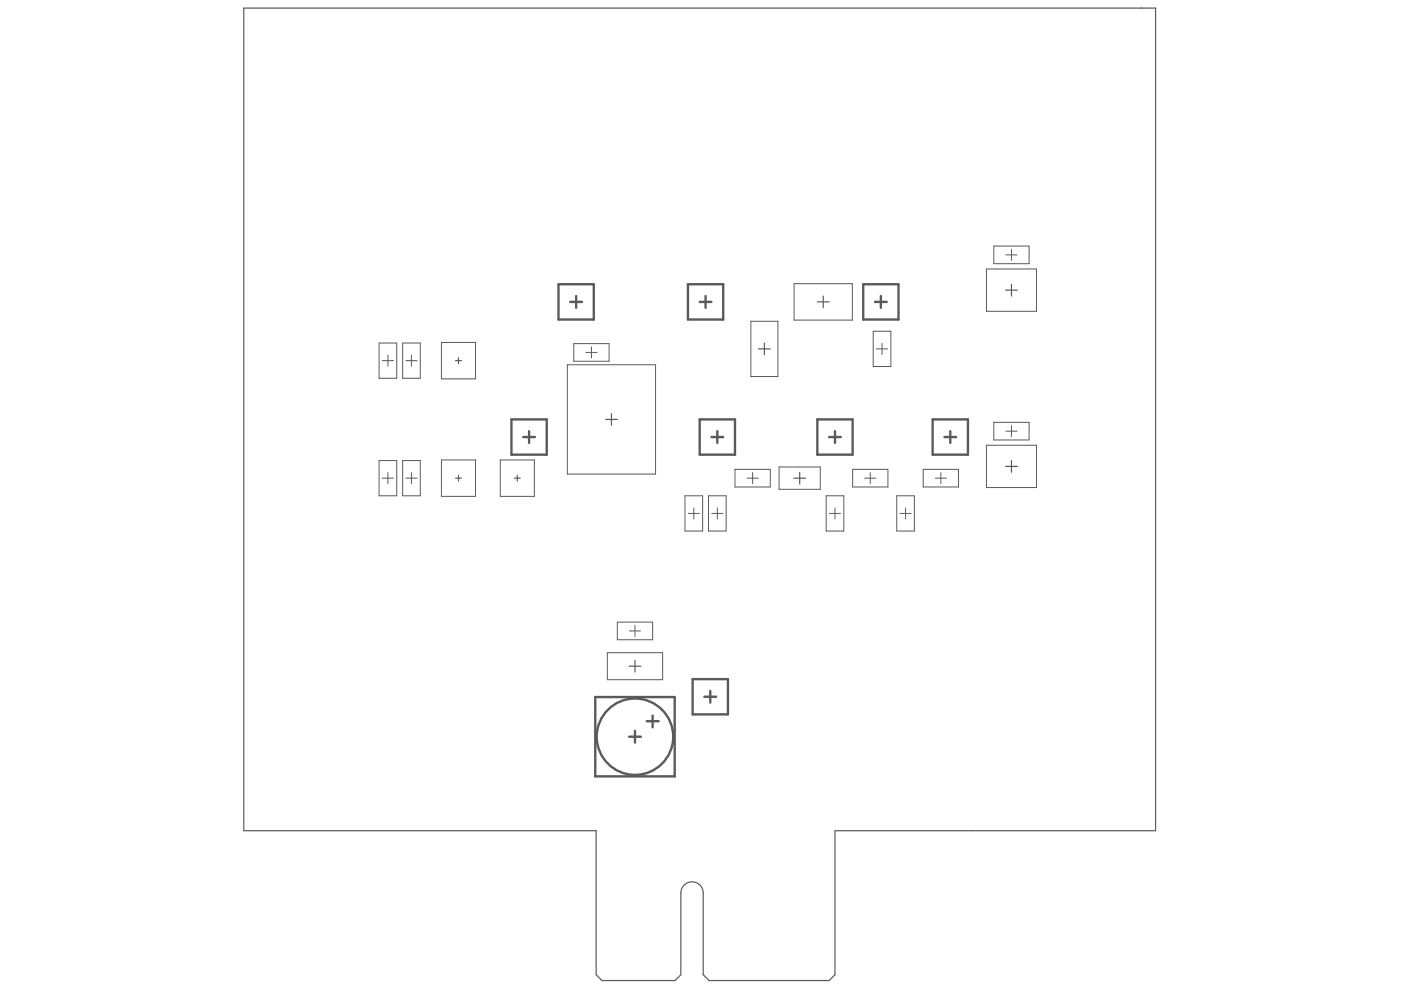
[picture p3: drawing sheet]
<svg xmlns="http://www.w3.org/2000/svg" width="297mm" height="210mm" viewBox="0 0 297 210" stroke-linecap="round" stroke-linejoin="round" font-family="sans-serif">
<g fill="none" stroke="#5a5a5a" stroke-width=".21">
<path d="M209.1 57h10.6v9h-10.6zM210.7 52.2h7.5v3.7h-7.5zM213.3 54h2.3M214.4 52.9v2.3M80.4 72.7h3.7v7.5h-3.7zM81.1 76.5h2.3M82.2 75.3v2.3M85.4 72.7h3.7v7.5h-3.7zM86 76.5h2.4M87.2 75.3v2.3M93.6 72.6h7.2v7.7h-7.2zM120.3 77.3h18.7v23.2h-18.7z"/>
<path d="M121.7 72.9h7.4v3.7h-7.4zM124.2 74.7h2.4M125.4 73.5v2.4M159.2 68.1h5.7v11.7h-5.7zM168.4 60.1h12.3v7.8h-12.3zM185.1 70.2h3.8v7.5h-3.8zM185.8 74h2.4M187 72.8v2.4M80.4 97.6h3.7v7.5h-3.7zM85.4 97.6h3.7v7.5h-3.7zM93.6 97.5h7.2v7.7h-7.2zM106.1 97.5h7.2v7.7h-7.2z"/>
<path d="M155.8 99.5h7.5v3.8h-7.5zM165.2 99h8.7v4.7h-8.7zM180.8 99.5h7.5v3.8h-7.5zM195.7 99.5h7.5v3.8h-7.5zM209.1 94.4h10.6v9h-10.6zM210.7 89.5h7.5v3.8h-7.5zM213.3 91.4h2.3M214.4 90.2v2.4M81.1 101.4h2.3M82.2 100.2v2.4M86 101.4h2.4M87.2 100.2v2.4"/>
<path d="M145.2 105.1h3.8v7.5h-3.8zM145.9 108.9h2.4M147.1 107.7v2.3M150.2 105.1h3.8v7.5h-3.8zM150.9 108.9h2.4M152.1 107.7v2.3M158.4 101.4h2.4M159.6 100.2v2.4M175.2 105.1h3.7v7.5h-3.7zM175.8 108.9h2.4M177 107.7v2.3M183.3 101.4h2.4"/>
<path d="M184.5 100.2v2.4M190.1 105.1h3.8v7.5h-3.8zM190.8 108.9h2.4M192 107.7v2.3M198.3 101.4h2.4M199.5 100.2v2.4M128.8 138.4h11.7v5.7h-11.7zM130.9 131.9h7.5v3.7h-7.5zM133.4 133.8h2.4M134.6 132.6v2.4"/>
</g>
<g fill="none" stroke="#5a5a5a" stroke-width=".51">
<path d="M118.4 60.3h7.5v7.4h-7.5zM120.9 64h2.5M122.2 62.8v2.5M145.9 60.3h7.4v7.4h-7.4zM148.3 64h2.5M149.6 62.8v2.5M183 60.3h7.5v7.4h-7.5zM185.5 64h2.5M186.8 62.8v2.5M108.4 88.9h7.5v7.5h-7.5zM110.9 92.7h2.5M112.2 91.4v2.5"/>
<path d="M148.3 88.9h7.5v7.5h-7.5zM150.8 92.7h2.5M152.1 91.4v2.5M173.3 88.9h7.5v7.5h-7.5zM175.8 92.7h2.5M177 91.4v2.5M197.7 88.9h7.5v7.5h-7.5zM200.2 92.7h2.5M201.5 91.4v2.5M126.2 147.8h16.8v16.8h-16.8zM133.4 156.2h2.5M134.6 155v2.4"/>
<path d="M137.1 152.9h2.6M138.4 151.7v2.5M146.9 144h7.4v7.5h-7.4zM149.3 147.7h2.5M150.6 146.5v2.5"/>
<circle cx="134.6" cy="156.2" r="8.1"/>
</g>
<g fill="none" stroke="#5a5a5a" stroke-width=".25">
<path d="M51.7 1.7h193.3v174.4h-68v30.6l-1.2 1.2h-25.5l-1.2-1.2v-17.4a2.37 2.37 0 0 0-2.4-2.3 2.37 2.37 0 0 0-2.3 2.3v17.4l-1.3 1.2h-15.5l-1.2-1.2v-30.6h-74.7zM241.9 1.7h.1M96.6 76.5h1.2M97.2 75.8v1.3M160.8 74h2.5M162.1 72.7v2.5M173.3 64h2.5M174.5 62.8v2.5M213.2 61.5h2.5M214.4 60.3v2.5M128.4 88.9h2.5M129.6 87.7v2.5"/>
<path d="M213.2 98.9h2.5M214.4 97.6v2.5M96.6 101.4h1.2M97.2 100.8v1.2M109.1 101.4h1.2M109.7 100.8v1.2M168.3 101.4h2.5M169.5 100.1v2.5M133.4 141.2h2.5M134.6 140v2.5"/>
</g>
</svg>
